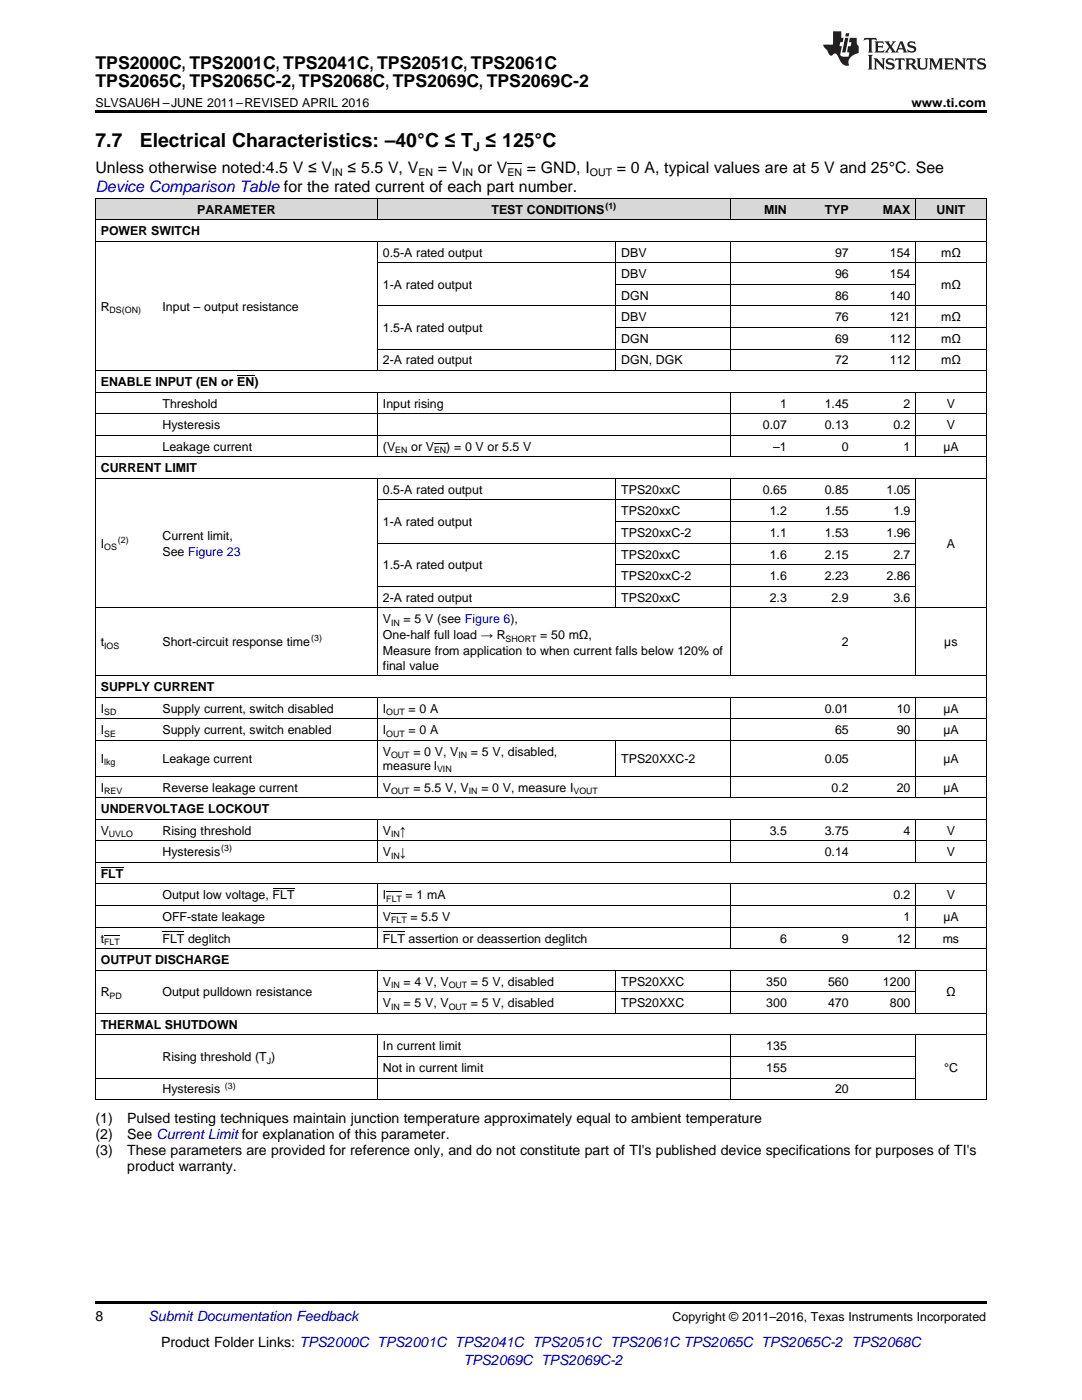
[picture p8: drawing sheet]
<svg xmlns="http://www.w3.org/2000/svg" width="216mm" height="279mm" viewBox="0 0 216 279" stroke-linecap="round" stroke-linejoin="round" font-family="sans-serif">
<defs><g id="words">
<g font-size="3.9">
<text x="19" y="29.3">7.7</text>
<text x="27.9" y="29.3">Electrical Characteristics: –40°C ≤ T ≤ 125°C</text>
</g>
<g font-size="3.5">
<text x="19" y="13.8">TPS2000C, TPS2001C, TPS2041C, TPS2051C, TPS2061C</text>
<text x="19" y="17.3">TPS2065C, TPS2065C-2, TPS2068C, TPS2069C, TPS2069C-2</text>
</g>
<g font-size="3.2">
<text x="19" y="34.4">Unless otherwise noted:4.5 V ≤ V</text>
<text x="69.4" y="34.4">≤ 5.5 V, V</text>
<text x="87.4" y="34.4">= V</text>
<text x="95.4" y="34.4">or V</text>
<text x="105.1" y="34.4">= GND, I</text>
<text x="123.1" y="34.4">= 0 A, typical values are at 5 V and 25°C. See</text>
</g>
<text font-size="3.2" fill="#00f" x="19" y="38.3">Device Comparison Table for the rated current of each part number.</text>
<g font-size="2.8">
<text x="19" y="224.1">(1)</text>
<text x="19" y="227.3">(2)</text>
<text x="25.4" y="224.1">Pulsed testing techniques maintain junction temperature approximately equal to ambient temperature</text>
<text x="25.4" y="227.3">See Current Limit for explanation of this parameter.</text>
<text x="19" y="230.4">(3)</text>
<text x="25.4" y="230.4">These parameters are provided for reference only, and do not constitute part of TI's published device specifications for purposes of TI's</text>
<text x="25.4" y="233.6">product warranty.</text>
<text x="19" y="263.6">8</text>
<text x="32.1" y="268.9">Product Folder Links: TPS2000C TPS2001C TPS2041C TPS2051C TPS2061C TPS2065C TPS2065C-2 TPS2068C</text>
</g>
<g font-size="2.8" fill="#0000c8">
<text x="29.6" y="263.6">Submit Documentation Feedback</text>
<text x="92.5" y="272.4">TPS2069C TPS2069C-2</text>
</g>
<g font-size="2.5">
<text x="19" y="21.4">SLVSAU6H –JUNE 2011–REVISED APRIL 2016</text>
<text x="181.9" y="21.4">www.ti.com</text>
<text x="94.4" y="30.1">J</text>
<text x="20.1" y="46.9">POWER SWITCH</text>
<text x="39.4" y="42.6">PARAMETER</text>
<text x="98.1" y="42.6">TEST CONDITIONS</text>
<text x="152.5" y="42.6">MIN</text>
<text x="164.6" y="42.6">TYP</text>
<text x="176.2" y="42.6">MAX</text>
<text x="186.9" y="42.6">UNIT</text>
<text x="76.4" y="51.2">0.5-A rated output</text>
<text x="124" y="51.2">DBV</text>
<text x="166.6" y="51.2">97</text>
<text x="177.6" y="51.2">154</text>
<text x="187.8" y="51.2">mΩ</text>
<text x="76.4" y="57.7">1-A rated output</text>
<text x="124" y="55.5">DBV</text>
<text x="124" y="59.8">DGN</text>
<text x="166.6" y="55.5">96</text>
<text x="166.6" y="59.8">86</text>
<text x="177.6" y="55.5">154</text>
<text x="177.6" y="59.8">140</text>
<text x="187.8" y="57.7">mΩ</text>
<text x="20.1" y="62">R</text>
<text x="32.4" y="62">Input – output resistance</text>
<text x="124" y="64.1">DBV</text>
<text x="166.6" y="64.1">76</text>
<text x="177.6" y="64.1">121</text>
<text x="187.8" y="64.1">mΩ</text>
<text x="76.4" y="66.3">1.5-A rated output</text>
<text x="124" y="68.4">DGN</text>
<text x="166.6" y="68.4">69</text>
<text x="177.6" y="68.4">112</text>
<text x="187.8" y="68.4">mΩ</text>
<text x="20.1" y="77">ENABLE INPUT (EN or EN)</text>
<text x="76.4" y="72.7">2-A rated output</text>
<text x="124" y="72.7">DGN, DGK</text>
<text x="166.6" y="72.7">72</text>
<text x="177.6" y="72.7">112</text>
<text x="187.8" y="72.7">mΩ</text>
<text x="32.4" y="81.4">Threshold</text>
<text x="76.4" y="81.4">Input rising</text>
<text x="155.6" y="81.4">1</text>
<text x="164.6" y="81.4">1.45</text>
<text x="180.3" y="81.4">2</text>
<text x="188.9" y="81.4">V</text>
<text x="32.4" y="85.7">Hysteresis</text>
<text x="32.4" y="90">Leakage current</text>
<text x="76.4" y="90">(V</text>
<text x="82.1" y="90">or V</text>
<text x="89.1" y="90">) = 0 V or 5.5 V</text>
<text x="152.2" y="85.7">0.07</text>
<text x="154.3" y="90">–1</text>
<text x="164.6" y="85.7">0.13</text>
<text x="168" y="90">0</text>
<text x="178.3" y="85.7">0.2</text>
<text x="180.3" y="90">1</text>
<text x="188.2" y="90">µA</text>
<text x="188.9" y="85.7">V</text>
<text x="20.1" y="94.3">CURRENT LIMIT</text>
<text x="76.4" y="98.6">0.5-A rated output</text>
<text x="124" y="98.6">TPS20xxC</text>
<text x="152.2" y="98.6">0.65</text>
<text x="164.6" y="98.6">0.85</text>
<text x="176.9" y="98.6">1.05</text>
<text x="32.4" y="107.7">Current limit,</text>
<text x="76.4" y="105">1-A rated output</text>
<text x="124" y="102.9">TPS20xxC</text>
<text x="124" y="107.2">TPS20xxC-2</text>
<text x="153.6" y="102.9">1.2</text>
<text x="153.6" y="107.2">1.1</text>
<text x="164.6" y="102.9">1.55</text>
<text x="164.6" y="107.2">1.53</text>
<text x="176.9" y="107.2">1.96</text>
<text x="178.3" y="102.9">1.9</text>
<text x="20.1" y="109.3">I</text>
<text x="32.4" y="110.9">See Figure 23</text>
<text x="76.4" y="113.6">1.5-A rated output</text>
<text x="124" y="111.5">TPS20xxC</text>
<text x="153.6" y="111.5">1.6</text>
<text x="164.6" y="111.5">2.15</text>
<text x="178.3" y="111.5">2.7</text>
<text x="188.9" y="109.3">A</text>
<text x="124" y="115.8">TPS20xxC-2</text>
<text x="153.6" y="115.8">1.6</text>
<text x="164.6" y="115.8">2.23</text>
<text x="176.9" y="115.8">2.86</text>
<text x="76.4" y="120.1">2-A rated output</text>
<text x="76.4" y="124.4">V</text>
<text x="80.5" y="124.4">= 5 V (see Figure 6),</text>
<text x="124" y="120.1">TPS20xxC</text>
<text x="153.6" y="120.1">2.3</text>
<text x="165.9" y="120.1">2.9</text>
<text x="178.3" y="120.1">3.6</text>
<text x="20.1" y="129">t</text>
<text x="32.4" y="129">Short-circuit response time</text>
<text x="76.4" y="127.6">One-half full load → R</text>
<text x="76.4" y="130.8">Measure from application to when current falls below 120% of</text>
<text x="107.8" y="127.6">= 50 mΩ,</text>
<text x="168" y="129">2</text>
<text x="188.4" y="129">µs</text>
<text x="20.1" y="137.9">SUPPLY CURRENT</text>
<text x="76.4" y="133.6">final value</text>
<text x="20.1" y="142.2">I</text>
<text x="32.4" y="142.2">Supply current, switch disabled</text>
<text x="76.4" y="142.2">I</text>
<text x="81.5" y="142.2">= 0 A</text>
<text x="164.6" y="142.2">0.01</text>
<text x="178.9" y="142.2">10</text>
<text x="188.2" y="142.2">µA</text>
<text x="20.1" y="146.5">I</text>
<text x="32.4" y="146.5">Supply current, switch enabled</text>
<text x="76.4" y="146.5">I</text>
<text x="81.5" y="146.5">= 0 A</text>
<text x="166.6" y="146.5">65</text>
<text x="178.9" y="146.5">90</text>
<text x="188.2" y="146.5">µA</text>
<text x="20.1" y="152.3">I</text>
<text x="32.4" y="152.3">Leakage current</text>
<text x="76.4" y="150.8">V</text>
<text x="76.4" y="153.7">measure I</text>
<text x="82.5" y="150.8">= 0 V, V</text>
<text x="94" y="150.8">= 5 V, disabled,</text>
<text x="124" y="152.3">TPS20XXC-2</text>
<text x="164.6" y="152.3">0.05</text>
<text x="188.2" y="152.3">µA</text>
<text x="20.1" y="158">I</text>
<text x="32.4" y="158">Reverse leakage current</text>
<text x="76.4" y="158">V</text>
<text x="82.5" y="158">= 5.5 V, V</text>
<text x="96.1" y="158">= 0 V, measure I</text>
<text x="165.9" y="158">0.2</text>
<text x="178.9" y="158">20</text>
<text x="188.2" y="158">µA</text>
<text x="20.1" y="162.3">UNDERVOLTAGE LOCKOUT</text>
<text x="20.1" y="166.6">V</text>
<text x="32.4" y="166.6">Rising threshold</text>
<text x="76.4" y="166.6">V</text>
<text x="79.8" y="166.6">↑</text>
<text x="153.6" y="166.6">3.5</text>
<text x="164.6" y="166.6">3.75</text>
<text x="180.3" y="166.6">4</text>
<text x="188.9" y="166.6">V</text>
<text x="32.4" y="170.9">Hysteresis</text>
<text x="76.4" y="170.9">V</text>
<text x="79.8" y="170.9">↓</text>
<text x="164.6" y="170.9">0.14</text>
<text x="188.9" y="170.9">V</text>
<text x="20.1" y="175.2">FLT</text>
<text x="32.4" y="179.5">Output low voltage, FLT</text>
<text x="76.4" y="179.5">I</text>
<text x="80.9" y="179.5">= 1 mA</text>
<text x="178.3" y="179.5">0.2</text>
<text x="188.9" y="179.5">V</text>
<text x="32.4" y="183.8">OFF-state leakage</text>
<text x="76.4" y="183.8">V</text>
<text x="81.9" y="183.8">= 5.5 V</text>
<text x="180.3" y="183.8">1</text>
<text x="188.2" y="183.8">µA</text>
<text x="20.1" y="188.1">t</text>
<text x="32.4" y="188.1">FLT deglitch</text>
<text x="76.4" y="188.1">FLT assertion or deassertion deglitch</text>
<text x="155.6" y="188.1">6</text>
<text x="168" y="188.1">9</text>
<text x="178.9" y="188.1">12</text>
<text x="188.1" y="188.1">ms</text>
<text x="20.1" y="192.4">OUTPUT DISCHARGE</text>
<text x="76.4" y="196.7">V</text>
<text x="80.5" y="196.7">= 4 V, V</text>
<text x="94" y="196.7">= 5 V, disabled</text>
<text x="124" y="196.7">TPS20XXC</text>
<text x="152.9" y="196.7">350</text>
<text x="165.2" y="196.7">560</text>
<text x="176.2" y="196.7">1200</text>
<text x="20.1" y="198.9">R</text>
<text x="32.4" y="198.9">Output pulldown resistance</text>
<text x="76.4" y="201">V</text>
<text x="80.5" y="201">= 5 V, V</text>
<text x="94" y="201">= 5 V, disabled</text>
<text x="124" y="201">TPS20XXC</text>
<text x="152.9" y="201">300</text>
<text x="165.2" y="201">470</text>
<text x="177.6" y="201">800</text>
<text x="188.8" y="198.9">Ω</text>
<text x="20.1" y="205.3">THERMAL SHUTDOWN</text>
<text x="76.4" y="209.6">In current limit</text>
<text x="152.9" y="209.6">135</text>
<text x="32.4" y="211.8">Rising threshold (T )</text>
<text x="76.4" y="213.9">Not in current limit</text>
<text x="152.9" y="213.9">155</text>
<text x="188.4" y="213.9">°C</text>
<text x="32.4" y="218.2">Hysteresis</text>
<text x="166.6" y="218.2">20</text>
<text x="134.2" y="263.6">Copyright © 2011–2016, Texas Instruments Incorporated</text>
</g>
<g font-size="2.1">
<text x="66.3" y="35.1">IN</text>
<text x="83.5" y="35.1">EN</text>
<text x="92.3" y="35.1">IN</text>
<text x="101.2" y="35.1">EN</text>
<text x="117.7" y="35.1">OUT</text>
</g>
<g font-size="1.8">
<text x="120.8" y="41.6">(1)</text>
<text x="21.9" y="62.5">DS(ON)</text>
<text x="78.9" y="90.5">EN</text>
<text x="86.6" y="90.5">EN</text>
<text x="20.8" y="109.8">OS</text>
<text x="23.5" y="108.3">(2)</text>
<text x="78" y="124.9">IN</text>
<text x="20.8" y="129.5">IOS</text>
<text x="62.1" y="128">(3)</text>
<text x="100.9" y="128.1">SHORT</text>
<text x="20.8" y="142.7">SD</text>
<text x="77.1" y="142.7">OUT</text>
<text x="20.8" y="147">SE</text>
<text x="77.1" y="147">OUT</text>
<text x="20.8" y="152.8">lkg</text>
<text x="78" y="151.3">OUT</text>
<text x="87.2" y="154.2">VIN</text>
<text x="91.5" y="151.3">IN</text>
<text x="20.8" y="158.5">REV</text>
<text x="78" y="158.5">OUT</text>
<text x="93.6" y="158.5">IN</text>
<text x="114.4" y="158.5">VOUT</text>
<text x="21.7" y="167.1">UVLO</text>
<text x="78" y="167.1">IN</text>
<text x="44.1" y="169.9">(3)</text>
<text x="78" y="171.4">IN</text>
<text x="77.1" y="180">FLT</text>
<text x="78" y="184.3">FLT</text>
<text x="20.8" y="188.6">FLT</text>
<text x="78" y="197.2">IN</text>
<text x="89.5" y="197.2">OUT</text>
<text x="21.9" y="199.4">PD</text>
<text x="78" y="201.5">IN</text>
<text x="89.5" y="201.5">OUT</text>
<text x="53.2" y="212.3">J</text>
<text x="44.9" y="217.2">(3)</text>
</g>
</g></defs>
<g fill="#d8d8d8">
<path d="M19 39.6h12.4v4.3h-12.4z"/>
<path d="M31.4 39.6h44v4.3h-44z"/>
<path d="M75.4 39.6h47.5v4.3h-47.5z"/>
<path d="M122.9 39.6h22.9v4.3h-22.9z"/>
<path d="M145.8 39.6h12.3v4.3h-12.3z"/>
<path d="M158.1 39.6h12.3v4.3h-12.3z"/>
<path d="M170.4 39.6h12.3v4.3h-12.3z"/>
<path d="M182.7 39.6h14.1v4.3h-14.1z"/>
</g>
<path d="M19 22h177.8v.5h-177.8zM19 219.5h.2zM75.2 219.5h.2zM122.8 219.5h.1zM145.7 219.5h.1zM182.6 219.5h.1zM196.7 219.5h.1zM19 259.7h177.8v.5h-177.8z" fill="#000"/>
<g fill="none" stroke="#000" stroke-width=".2">
<path d="M19 39.5h177.8M19.1 39.5v180M75.3 39.5v4.4M145.7 39.5v4.4M182.7 39.5v4.4M196.8 39.5v180M19 48.1h177.8M19 43.8h177.8M75.3 48.2v25.8M75.4 52.4h121.4M122.9 48.2v25.8M122.9 56.7h59.8"/>
<path d="M145.7 48.2v25.8M182.7 48.2v25.8M19 78.3h177.8M19 74h177.8M75.3 78.3v12.9M75.4 69.7h121.4M75.4 61h121.4M122.9 65.4h73.9M145.7 78.3v12.9M182.7 78.3v12.9M19 95.5h177.8M19 91.2h177.8"/>
<path d="M19 86.9h177.8M19 82.6h177.8M75.3 95.5v39.4M75.4 99.8h107.3M122.9 95.5v25.9M145.7 95.5v39.4M182.7 95.5v39.4M75.4 117h107.3M75.4 108.4h107.3M122.9 112.7h59.8M122.9 104.1h59.8M19 139.2h177.8"/>
<path d="M19 134.8h177.8M19 121.3h177.8M75.3 139.2v20M145.7 139.2v20M182.7 139.2v20M19 159.2h177.8M19 154.9h177.8M19 147.8h177.8M19 143.5h177.8M122.9 147.8v7.1M19 176.4h177.8M19 172.1h177.8"/>
<path d="M19 167.8h177.8M19 163.5h177.8M75.3 163.5v8.7M75.3 176.4v13M145.7 163.5v8.7M145.7 176.4v13M182.7 163.5v8.7M182.7 176.4v13M19 193.6h177.8M19 189.3h177.8M19 185h177.8M19 180.7h177.8"/>
<path d="M75.3 193.6v8.7M75.4 197.9h107.3M122.9 193.6v8.7M145.7 193.6v8.7M182.7 193.6v8.7M19 219.4h177.8M19 215.1h163.7M19 206.5h177.8M19 202.2h177.8M75.3 206.6v12.9M75.4 210.8h107.3M145.7 206.6v12.9"/>
<path d="M182.7 206.6v12.9"/>
</g>
<g fill="#231f20">
<path d="M172.5 7.6l-.1 .5 .4-.2h.6v.1v2.1l-.2 .4h.9l-.2-.4v-2.1l.1-.1h.5l.5 .2-.2-.5zM174.5 8.3l.2 .3v1.5l-.2 .4h1.8l.2-.6a1.04 1.04 0 0 1-1.3 .2v-.7h.6l.3 .2v-.6l-.3 .2h-.6v-.6l.8-.1 .4 .3-.2-.5zM176.5 8.3l.9 1.1-.9 1.1h.8l-.2-.2 .4-.7 .5 .7-.2 .2h1.5l-.2-.2 .2-.4h.9l.1 .4-.2 .2h1l-.3-.3-.7-1.9h-.5l-.9 2-.8-1 .9-1h-.8l.1 .3-.4 .5-.3-.6 .1-.2zM179.7 8.6l.4 1h-.7zM181.3 8.4a.63 .63 0 0 0-.2 .7 .63 .63 0 0 0 .6 .4l.6 .2 .1 .2a.75 .75 0 0 1-.7 .4 .75 .75 0 0 1-.6-.5l.1 .7 .1-.1a1.11 1.11 0 0 0 1.5-.6 1.13 1.13 0 0 0-1.2-.8l-.1-.4a1.04 1.04 0 0 1 1.2 .2l-.2-.5-.2 .1-.4-.2zM173.2 10.9l.2 .4v2.2l-.2 .4h1l-.3-.4v-2.2l.3-.4zM174.3 11.6l.3 .4v1.5l-.3 .4h.8l-.2-.4v-1.3l1.5 1.7v-1.9l.2-.4h-.7l.2 .4v.9l-1.1-1.3zM177 11.8a.62 .62 0 0 0-.2 .7 .62 .62 0 0 0 .6 .4l.6 .1 .1 .3a.76 .76 0 0 1-.7 .3 .76 .76 0 0 1-.7-.4l.2 .7 .1-.1a1.11 1.11 0 0 0 1.5-.6 1.13 1.13 0 0 0-1.2-.8l-.1-.4a1.04 1.04 0 0 1 1.2 .2l-.2-.6-.2 .1-.5-.1zM178.7 11.6l-.2 .6a.61 .61 0 0 1 .8-.3v1.6l-.2 .4h.9l-.2-.4v-1.6a.63 .63 0 0 1 .7 .3l-.1-.6zM180.6 11.6l.3 .4v1.5l-.3 .4h1l-.2-.2-.1-.8 .6 .2a.76 .76 0 0 0 1.2 .7l-1-1a.58 .58 0 0 0 .6-.5 .58 .58 0 0 0-.5-.6zM181.4 11.9h.1a.45 .45 0 0 1 .5 .1 .45 .45 0 0 1 .1 .5l-.8 .2zM182.9 11.6l.2 .2a2.17 2.17 0 0 0 .3 1.9 .99 .99 0 0 0 1.6-.6v-1.1l.2-.4h-.7l.2 .2a1.92 1.92 0 0 1-.2 1.8 .6 .6 0 0 1-.9-.5v-1.1l.2-.4zM185.4 11.6l.2 .4v1.5l-.2 .4h.7l-.2-.4v-1.4l.8 1.8 .8-1.8v1.4l-.2 .4h.9l-.2-.4v-1.5l.2-.4h-.8l-.6 1.5-.6-1.5zM188.4 11.6l.2 .4v1.5l-.2 .4h1.8l.1-.6a1.04 1.04 0 0 1-1.2 .1v-.6h.5l.4 .2v-.6l-.4 .2h-.5v-.7h.8l.3 .3-.1-.6zM190.5 11.6l.2 .4v1.5l-.2 .4h.7l-.2-.4v-1.3l1.5 1.7v-1.9l.2-.4h-.7l.2 .4v.9l-1.1-1.3zM192.9 11.6l-.1 .6a.61 .61 0 0 1 .7-.3l.1 1.6-.3 .4h1l-.3-.4 .1-1.6a.63 .63 0 0 1 .7 .3l-.1-.6zM195.2 11.8a.62 .62 0 0 0-.2 .7 .62 .62 0 0 0 .6 .4l.6 .1 .1 .3a.76 .76 0 0 1-.7 .3 .76 .76 0 0 1-.6-.4l.1 .7 .1-.1a1.11 1.11 0 0 0 1.6-.6 1.13 1.13 0 0 0-1.3-.8l-.1-.4a1.04 1.04 0 0 1 1.2 .2l-.1-.6-.2 .1-.5-.1z"/>
<path d="M166.2 6.3v2.6h-1.9v.4l.8 .9a.91 .91 0 0 0 1 .8 .56 .56 0 0 1 .5-.3 .56 .56 0 0 1 .5 .3l.4 .8a1.53 1.53 0 0 0 1.9 1.2 1.54 1.54 0 0 1 1-2.1l.9-.3v-1.4a1.52 1.52 0 0 1-.4-1.6h-1.3l-.2 .8h.5l-.2 .8h-.5l-.1 1v.2l.4 .1-.2 .8a1.93 1.93 0 0 1-1.6-.3l.3-1.8h-.5l.2-.8h.4l.2-.8h-.4v-1.3zM168.6 7.6l-.6 2.9h.7l.6-2.9zM168.8 6.6l-.1 .7h.6l.2-.7z"/>
</g>
<path d="M101.2 32.7h3M47.3 74.9h3.5M86.6 88.5h2.4M20.1 173h4.5M54.4 177.3h4.4M77.1 178h3.1M20.8 186.6h3.1M32.4 185.9h4.4M76.4 185.9h4.4M78 182.3h3.1" fill="none" stroke="#000" stroke-width=".2"/>
<use href="#words"/>
</svg>
